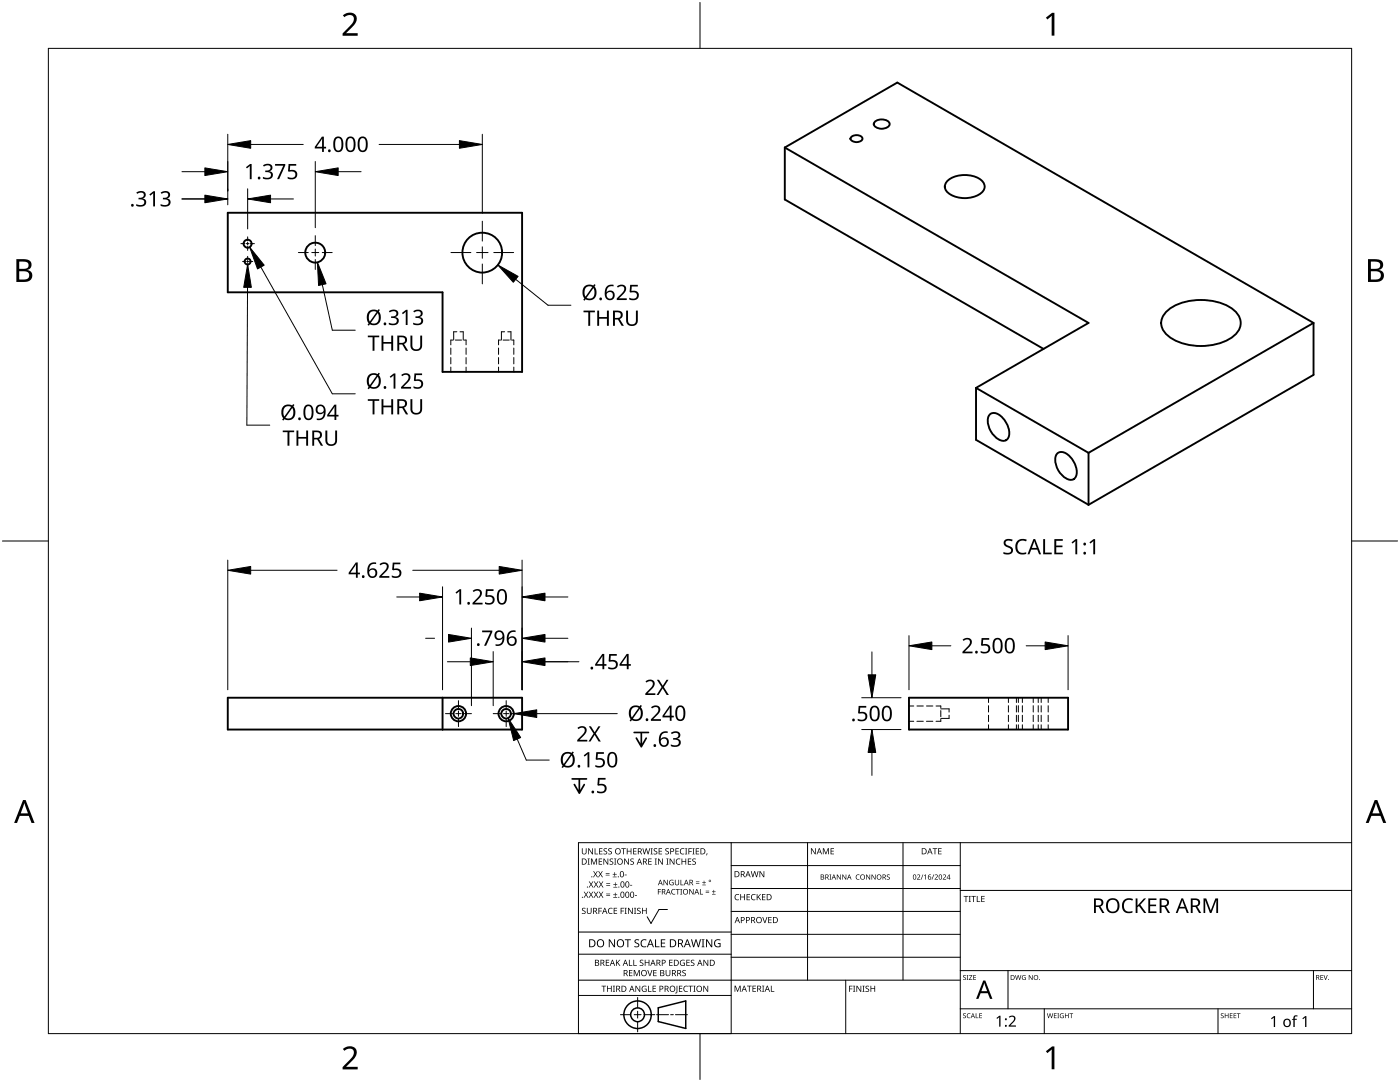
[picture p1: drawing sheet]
<svg xmlns="http://www.w3.org/2000/svg" width="279mm" height="216mm" viewBox="0 0 279 216" stroke-linecap="round" stroke-linejoin="round" font-family="sans-serif">
<g fill="none" stroke="#000" stroke-width=".38">
<path d="M156.6 29.4l60.6 35-22.4 13M156.6 29.4v10.4l51.7 29.8M156.6 29.4l22.5-12.9 83 47.9M169.8 27.4a1.46 1.46 0 0 1 2.3 .3 1.41 1.41 0 0 1-2.4 0zM174.7 24.2a2.21 2.21 0 0 1 2.8 .3 .75 .75 0 0 1-.6 1 1.89 1.89 0 0 1-2.5-.7zM189.2 35.9a5.8 5.8 0 0 1 6.6 0 1.64 1.64 0 0 1 .7 1.6 1.64 1.64 0 0 1-1.2 1.3 5.6 5.6 0 0 1-6.4-.7 1.48 1.48 0 0 1 .3-2.2zM45.5 42.5h58.7v31.7h-15.9v-15.9h-42.8zM194.8 77.4v10.4l22.4 12.9M194.8 77.4l22.4 13M232.6 62.3a10.6 10.6 0 0 1 9.6-2.2 7.2 7.2 0 0 1 5 2.9 3.1 3.1 0 0 1-1.1 4.2 11.8 11.8 0 0 1-12.8 0 3.1 3.1 0 0 1-.7-4.9zM262.1 64.4v10.4l-44.9 25.9M262.1 64.4l-44.9 26"/>
<path d="M197.4 82.8a1.7 1.7 0 0 1 2.6 .4 3.8 3.8 0 0 1 1.1 4.4 1.7 1.7 0 0 1-2.5-.5 3.8 3.8 0 0 1-1.2-4.3zM210.9 90.6a1.7 1.7 0 0 1 2.5 .4 3.8 3.8 0 0 1 1.2 4.3 1.7 1.7 0 0 1-2.6-.4 3.8 3.8 0 0 1-1.1-4.3zM217.2 90.4v10.3M45.5 139.2h58.7v6.4h-58.7zM88.3 139.2v6.4M181.4 139.2h31.8v6.4h-31.8z"/>
<circle cx="49.4" cy="52.2" r=".59"/>
<circle cx="49.4" cy="48.6" r=".8"/>
<circle cx="62.9" cy="50.4" r="1.98"/>
<circle cx="96.2" cy="50.4" r="4"/>
<circle cx="91.5" cy="142.4" r=".94"/>
<circle cx="91.5" cy="142.4" r="1.52"/>
<circle cx="101" cy="142.4" r=".94"/>
<circle cx="101" cy="142.4" r="1.52"/>
</g>
<g fill="none" stroke="#000" stroke-width=".2">
<path d="M90 69.4v1.3M90 71.3v1.3M90 73.3v.9M90.4 67.9h-.4v.9M91.2 66.2h-.7v1.7M91.8 66.2h.6v1.7M92.1 67.9h-1.2M92.6 67.9h.4v.9M93 69.4v1.3M93 71.3v1.3M93 73.3v.9M99.5 69.4v1.3"/>
<path d="M99.5 71.3v1.3M99.5 73.3v.9M99.9 67.9h-.4v.9M100.7 66.2h-.6v1.7M101.3 66.2h.7v1.7M101.6 67.9h-1.2M102.1 67.9h.4v.9M102.5 69.4v1.3M102.5 71.3v1.3M102.5 73.3v.9M197.3 139.2v1M201.2 139.2v1"/>
<path d="M202.8 139.2v1M203.2 139.2v1M204 139.2v1M206.2 139.2v1M207.2 139.2v1M207.8 139.2v1M209.2 139.2v1M181.4 143.9h1M182.4 140.9h-1M183 143.9h1.3M184.3 140.9h-1.3M184.9 143.9h1.3"/>
<path d="M186.2 140.9h-1.3M186.8 140.9h1v.4M187.8 141.8v1.2M187.8 141.4h1.6v.7M187.8 143.5v.4h-1M189.4 142.7v.7h-1.6M197.3 140.8v1.3M197.3 142.7v1.3M197.3 144.6v1M201.2 140.8v1.3M201.2 142.7v1.3M201.2 144.6v1"/>
<path d="M202.8 140.8v1.3M202.8 142.7v1.3M202.8 144.6v1M203.2 140.8v1.3M203.2 142.7v1.3M203.2 144.6v1M204 140.8v1.3M204 142.7v1.3M204 144.6v1M206.2 140.8v1.3M206.2 142.7v1.3M206.2 144.6v1"/>
<path d="M207.2 140.8v1.3M207.2 142.7v1.3M207.2 144.6v1M207.8 140.8v1.3M207.8 142.7v1.3M207.8 144.6v1M209.2 140.8v1.3M209.2 142.7v1.3M209.2 144.6v1"/>
</g>
<path d="M9.7 9.7h260v196.5h-260z" fill="none" stroke="#000" stroke-width=".2"/>
<path d="M139.7 .5v9.2M.5 108h9.2M269.7 108h9.2M139.7 206.2v9.2" fill="none" stroke="#000" stroke-width=".2"/>
<g fill="#000">
<path d="M68.4 3.1a1.64 1.64 0 0 1 2.8 .4 2.52 2.52 0 0 1-1.2 2.2l-.9 .9h2.3v.5h-3v-.4l1.2-1.2a1.95 1.95 0 0 0 .9-2.2 1.23 1.23 0 0 0-1.8 .1zM208.7 3.5l1.3-.9h.4v4.5h-.5v-4l-.9 .8zM68.4 209.3a1.64 1.64 0 0 1 2.8 .4 2.52 2.52 0 0 1-1.2 2.2l-.9 1h2.3v.5h-3v-.5l1.2-1.2a1.95 1.95 0 0 0 .9-2.1 1.23 1.23 0 0 0-1.8 .1zM208.7 209.8l1.3-1h.4v4.6h-.5v-4l-.9 .7z"/>
<path d="M3.3 51.7h1.3a1.28 1.28 0 0 1 1.7 1.3 1.04 1.04 0 0 1-.9 .9 1.23 1.23 0 0 1 1 1.5 1.23 1.23 0 0 1-1.5 .9h-1.6zM3.8 54.1v1.7h1a.86 .86 0 0 0 1-.9 .86 .86 0 0 0-1.1-.8zM3.8 52.2v1.4h.9a.78 .78 0 0 0 1-.7 .78 .78 0 0 0-1.1-.7z"/>
<path d="M273 51.7h1.3a1.28 1.28 0 0 1 1.7 1.3 1.04 1.04 0 0 1-.8 .9 1.23 1.23 0 0 1 1 1.5 1.23 1.23 0 0 1-1.6 .9h-1.6zM273.6 54.1v1.7h.9a.86 .86 0 0 0 1.1-.9 .86 .86 0 0 0-1.1-.8zM273.6 52.2v1.4h.8a.78 .78 0 0 0 1-.7 .78 .78 0 0 0-1.1-.7z"/>
<path d="M4.6 159.6h.5l1.8 4.6h-.6l-.6-1.4h-1.8l-.5 1.4h-.6zM4.8 160.2l-.7 2.1h1.5z"/>
<path d="M274.3 159.6h.6l1.7 4.6h-.6l-.5-1.4h-1.8l-.6 1.4h-.5zM274.6 160.2l-.7 2.1h1.4z"/>
</g>
<g fill="none" stroke="#000" stroke-width=".2">
<path d="M145.9 168.1v38.1h-30.5v-38.1h154.3M145.9 172.7h45.7M145.9 177.3h45.7M161.2 168.1v27.5M180.2 168.1v27.5M191.6 168.1v38.1M191.6 177.7h78.1M115.4 198.6h30.5M115.4 195.6h76.2M115.4 190.4h30.5M115.4 186h30.5M127.3 199v2.1"/>
<path d="M133.2 181.5h-1.7l-1.6 2.8-.7-1.4M145.9 181.9h45.7M145.9 186.4h45.7M145.9 191h45.7M168.8 195.6v10.6M191.6 193.7h78.1M201.2 193.7v7.6M262.1 193.7v7.6M123.8 202.5h2.1M126.6 202.5h1.3M127.3 201.8v1.4M127.3 203.8v2.1"/>
<path d="M128.6 202.5h2.1M131 202.5h2.4M133.8 202.5h.6M134.8 202.5h2.4M191.6 201.3h78.1M208.4 201.3v4.9M243.1 201.3v4.9"/>
</g>
<g fill="#000">
<path d="M116.1 169.3h.2v.8a.32 .32 0 0 0 .3 .3 .32 .32 0 0 0 .3-.3v-.8h.2v.8a.47 .47 0 0 1-.5 .4 .47 .47 0 0 1-.5-.5zM116.5 177.9h.2l.3 .5 .3-.5h.1l-.4 .6 .4 .6h-.1l-.3-.5-.4 .5h-.1l.4-.6zM117.3 171.3h.4l-.1 .1v1l.1 .1h-.4l.1-.1v-1zM117.4 169.3h.2l.6 1v-1h.1v1.2h-.1l-.7-1v1h-.1zM117.5 177.9h.2l.3 .5 .3-.5h.1l-.4 .6 .4 .6h-.1l-.4-.5-.3 .5h-.1l.4-.6zM117.5 175.9h.2l.3 .5 .3-.5h.1l-.4 .6 .5 .6h-.2l-.3-.5-.4 .5h-.1l.4-.6zM117.9 171.3h.3l.3 1 .4-1h.3v1.2h-.2v-1l-.4 1h-.1l-.4-1v1h-.2zM118.7 169.3h.1v1h.6v.2h-.7zM118.4 173.8h.1l.3 .5 .3-.5h.2l-.4 .6 .4 .7h-.1l-.4-.6-.3 .6h-.1l.4-.7zM118.5 177.9h.2l.2 .5 .3-.5h.2l-.4 .6 .4 .6h-.1l-.4-.5-.3 .5h-.1l.4-.6zM118.5 175.9h.2l.3 .5 .3-.5h.1l-.4 .6 .4 .6h-.1l-.3-.5-.4 .5h-.1l.4-.6zM119.5 171.3h.7v.1h-.6v.4h.5v.2h-.5v.4h.6v.1h-.7z"/>
<path d="M119.6 169.3h.6v.1h-.5v.4h.5v.1h-.5v.4h.5v.2h-.6zM119.4 173.8h.1l.3 .5 .3-.5h.2l-.4 .6 .4 .7h-.1l-.4-.6-.3 .6h-.2l.5-.7zM119.5 177.9h.1l.3 .5 .3-.5h.2l-.4 .6 .4 .6h-.1l-.4-.5-.3 .5h-.1l.4-.6zM119.5 175.9h.2l.3 .5 .3-.5h.1l-.4 .6 .4 .6h-.1l-.4-.5-.3 .5h-.1l.4-.6zM120.9 174.6h.8v.1h-.8zM120.9 174.2h.8v.1h-.8zM121 178.7h.8v.1h-.8zM121 178.3h.8v.1h-.8zM121 176.6h.8v.1h-.8zM121 176.3h.8v.1h-.8zM120.5 169.4l.4-.1h.3l-.1 .1a.25 .25 0 0 0-.4-.1 .25 .25 0 0 0 0 .4l.4 .3 .1 .2-.3 .3-.5-.1v-.1h.2a.27 .27 0 0 0 .4-.1 .27 .27 0 0 0-.3-.3l-.2-.2zM120.4 171.3h.2l.7 1-.1-1h.2v1.2h-.2l-.6-1v1h-.2z"/>
<path d="M121.4 169.4l.5-.1h.2v.1a.25 .25 0 0 0-.4-.1 .25 .25 0 0 0 0 .4l.4 .3v.2l-.2 .3-.5-.1v-.1h.1a.27 .27 0 0 0 .5-.1 .27 .27 0 0 0-.4-.3l-.2-.2zM122.3 174.9h.8v.2h-.8zM122.4 179h.8v.1h-.8zM122.4 177h.8v.1h-.8zM121.7 171.4l.4-.1 .3 .1-.1 .1a.25 .25 0 0 0-.4-.1 .25 .25 0 0 0 0 .4 .42 .42 0 0 1 .5 .5 .42 .42 0 0 1-.7 .2l-.1-.2 .2 .1a.27 .27 0 0 0 .5-.2 .27 .27 0 0 0-.4-.3l-.2-.2zM122.6 174h.1v.4h.4v.1h-.4v.4h-.1v-.4h-.3v-.1h.3zM122.7 178.1h.1v.4h.4v.1h-.4v.3h-.1v-.3h-.3v-.1h.3zM122.7 176.1h.2v.3h.3v.2h-.3v.3h-.2v-.3h-.3v-.2h.3zM122.6 171.3h.4l-.1 .1v1l.1 .1h-.4l.1-.1v-1zM124 169.3h.9v.1h-.4v1.1h-.1v-1.1h-.4zM124.7 174.5h.4v.2h-.4zM124.6 171.3h.1l.7 1v-1h.1v1.2h-.2l-.6-1v1h-.1z"/>
<path d="M125.7 176.6h.5v.1h-.5zM125.1 169.3h.1v.5h.7v-.5h.1v1.2h-.1v-.6h-.7v.6h-.1zM125.8 171.4l.5-.1 .2 .1v.1a.25 .25 0 0 0-.4-.1 .25 .25 0 0 0 0 .4 .42 .42 0 0 1 .4 .5 .42 .42 0 0 1-.7 .2v-.2l.1 .1a.27 .27 0 0 0 .5-.2 .27 .27 0 0 0-.4-.3l-.2-.2zM126.7 178.6h.4v.2h-.4zM126.4 169.3h.6v.1h-.5v.4h.5v.1h-.5v.4h.5v.2h-.6zM128.2 169.3h.2l.2 1 .3-1h.2l.2 1 .3-1h.1l-.3 1.2h-.1l-.3-1.1-.3 1.1h-.2zM129.4 171.3h.7v.1h-.6v.4h.5v.2h-.5v.4h.6v.1h-.7zM129.8 169.3h.5l-.2 .1v1l.2 .1h-.5l.2-.1v-1zM130.7 171.3h.4l-.1 .1v1l.1 .1h-.4l.1-.1v-1zM130.5 169.4l.4-.1h.3l-.1 .1a.25 .25 0 0 0-.4-.1 .25 .25 0 0 0 0 .4l.4 .3 .1 .2-.2 .3-.6-.1v-.1h.2a.27 .27 0 0 0 .4-.1 .27 .27 0 0 0-.3-.3l-.2-.2zM131.3 177.4h.6v.1h-.5v.4h.5v.1h-.5v.5h-.1zM131.4 169.3h.7v.1h-.5v.4h.5v.1h-.5v.4h.5v.2h-.7z"/>
<path d="M131.3 171.3h.2l.7 1v-1h.1v1.2h-.2l-.6-1v1h-.2zM132.4 175.6h.2l.6 .9v-.9h.1v1h-.2l-.6-.9v.9h-.1zM133 171.3h.4l-.1 .1v1l.1 .1h-.4l.1-.1v-1zM132.8 169.4l.4-.1h.3l-.1 .1a.25 .25 0 0 0-.3-.1 .25 .25 0 0 0 0 .4l.4 .3v.2l-.2 .3-.5-.1v-.1h.1a.27 .27 0 0 0 .5-.1 .27 .27 0 0 0-.4-.3l-.2-.2zM133.7 175.7l.5-.2 .2 .1v.1a.45 .45 0 0 0-.7 .4 .45 .45 0 0 0 .6 .4v-.3h-.2v-.1h.3v.5a.6 .6 0 0 1-.8-.1 .6 .6 0 0 1 .1-.8zM134.1 177.5l.4-.1h.3l-.1 .2a.44 .44 0 0 0-.6 .4 .44 .44 0 0 0 .6 .3 .52 .52 0 0 1-.7 0 .52 .52 0 0 1 .1-.8zM133.6 171.3h.2l.7 1v-1h.1v1.2h-.2l-.6-1v1h-.2zM134.9 177.4h.8v.1h-.4v1h-.1v-1h-.3zM135 171.5l.5-.2 .3 .1-.1 .1a.49 .49 0 0 0-.7 .4 .49 .49 0 0 0 .7 .5 .52 .52 0 0 1-.6 0 .52 .52 0 0 1-.2-.6zM134.8 169.3h.7v.1h-.6v.4h.5v.1h-.5v.4h.6v.2h-.7zM134.7 175.6h.1v.7a.28 .28 0 0 0 .3 .2 .28 .28 0 0 0 .3-.2v-.7h.1v.7a.42 .42 0 0 1-.4 .4 .42 .42 0 0 1-.4-.4zM135.8 175.6h.2v.9h.4v.1h-.6z"/>
<path d="M135.8 177.4h.3l-.1 .1v.9l.1 .1h-.3l.1-.1v-.9zM135.8 169.4l.4-.1h.4l-.1 .1h-.2a.49 .49 0 0 0-.4 .6 .49 .49 0 0 0 .7 .3 .52 .52 0 0 1-.7 .1 .52 .52 0 0 1-.2-.6zM136 171.3h.2v.5h.6v-.5h.1v1.2h-.1v-.5h-.6v.5h-.2zM136.7 169.3h.5l-.2 .1v1l.2 .1h-.5l.2-.1v-1zM137.4 169.3h.7v.1h-.6v.4h.5v.2h-.5v.5h-.1zM137.3 171.3h.7v.1h-.6v.4h.5v.2h-.5v.4h.6v.1h-.7zM137.6 177.4h.1l.6 .9v-.9h.1v1.1h-.1l-.6-.9v.9h-.1zM138.2 169.3h.4l-.1 .1v1l.1 .1h-.4l.1-.1v-1zM138.9 176.2h.7v.1h-.7zM138.9 175.9h.7v.1h-.7zM138.2 171.4l.4-.1 .3 .1-.1 .1a.25 .25 0 0 0-.4-.1 .25 .25 0 0 0 0 .4 .42 .42 0 0 1 .5 .5 .42 .42 0 0 1-.7 .2l-.1-.2 .2 .1a.27 .27 0 0 0 .5-.2 .27 .27 0 0 0-.4-.3l-.2-.2zM138.9 169.3h.6v.1h-.5v.4h.5v.1h-.5v.4h.5v.2h-.6z"/>
<path d="M139.7 177.4h.1v1h.5v.1h-.6zM140.1 176.5h.8v.1h-.8zM140.5 175.7h.1v.3h.3v.2h-.3v.3h-.1v-.3h-.4v-.2h.4zM140.8 178h.7v.2h-.7zM140.8 177.7h.7v.1h-.7zM141 170.3h.2l-.3 .4zM142.1 178.4h.7v.1h-.7zM142.4 177.6h.1v.3h.3v.1h-.3v.3h-.1v-.3h-.3v-.1h.3zM146.8 178.6l.4-.2 .3 .1v.1a.49 .49 0 0 0-.7 .4 .49 .49 0 0 0 .7 .5 .52 .52 0 0 1-.7 0 .52 .52 0 0 1-.2-.6zM147.7 178.4h.2v.5h.6v-.5h.2v1.2h-.2v-.5h-.6v.5h-.2zM149 178.4h.7v.1h-.5v.4h.4v.2h-.4v.4h.5v.1h-.7zM150 178.6l.5-.2 .3 .1-.1 .1a.49 .49 0 0 0-.7 .4 .49 .49 0 0 0 .8 .5 .52 .52 0 0 1-.7 0 .52 .52 0 0 1-.2-.6z"/>
<path d="M149.8 173.8h.2l.3 1.1 .2-1.1h.2l.3 1.1 .2-1.1h.2l-.3 1.2h-.2l-.3-1-.3 1h-.1zM151 178.4h.2v.6l.5-.6h.2l-.5 .5 .5 .7h-.2l-.4-.6-.1 .6h-.2zM151.6 173.8h.1l.7 1v-1h.1v1.2h-.1l-.7-1v1h-.1zM152.1 178.4h.7v.1h-.6v.4h.5v.2h-.5v.4h.6v.1h-.7zM161.8 169.3h.2l.7 1v-1h.1v1.2h-.2l-.6-1v1h-.2zM164.2 169.3h.2l.4 .9 .4-.9h.2v1.2h-.1v-1.1l-.4 1.1h-.1l-.4-1.1v1.1h-.2zM165.5 174.5h.4l-.1 .1v.8l.1 .1h-.4l.1-.1v-.8zM165.8 169.3h.6v.1h-.5v.4h.5v.1h-.5v.4h.5v.2h-.6zM167 174.5h.2l.5 .8v-.8h.1v1h-.1l-.6-.8v.8h-.1zM168.1 174.5h.1l.6 .8v-.8h.1v1h-.2l-.5-.8v.8h-.1zM170.9 174.6l.4-.1h.2v.2a.41 .41 0 0 0-.6 .3 .41 .41 0 0 0 .6 .4 .48 .48 0 0 1-.7-.1 .48 .48 0 0 1 .1-.7zM172.8 174.5h.2l.5 .8v-.8h.2v1h-.2l-.5-.8v.8h-.2z"/>
<path d="M173.9 174.5h.2l.5 .8v-.8h.1v1h-.1l-.6-.8 .1 .8h-.2zM177 174.6l.4-.1h.2l-.1 .1a.24 .24 0 0 0-.3 0 .24 .24 0 0 0-.1 .3 .24 .24 0 0 0 .3 .1 .32 .32 0 0 1 .1 .5 .32 .32 0 0 1-.5-.1 .26 .26 0 0 0 .4 0 .26 .26 0 0 0 0-.3 .26 .26 0 0 0-.3-.1zM183 174.6a.37 .37 0 0 1 .6 0 .37 .37 0 0 1-.2 .6l-.2 .2h.5v.1h-.7l.3-.4a.27 .27 0 0 0 .2-.3 .27 .27 0 0 0-.3-.2zM184.1 174.5h.2l-.4 1h-.1zM184.4 174.7l.4-.2v1h-.1v-.9l-.2 .2zM186.3 174.5h.1l-.3 1h-.2zM186.1 169.3h.9v.1h-.3v1.1h-.2v-1.1h-.4zM186.5 174.6a.37 .37 0 0 1 .6 0 .37 .37 0 0 1-.2 .6l-.2 .2h.5v.1h-.7l.3-.4a.27 .27 0 0 0 .3-.3 .27 .27 0 0 0-.4-.2zM187.2 169.3h.7v.1h-.5v.4h.5v.1h-.5v.4h.5v.2h-.7zM188.2 174.6a.37 .37 0 0 1 .6 0 .37 .37 0 0 1-.3 .6l-.2 .2h.5v.1h-.7l.3-.4a.27 .27 0 0 0 .3-.3 .27 .27 0 0 0-.4-.2zM192.3 178.8h.9v.1h-.3v1.1h-.2v-1.1h-.4zM193.3 178.8h.5l-.2 .1v1l.2 .1h-.5l.2-.1v-1z"/>
<path d="M193.8 178.8h1v.1h-.4v1.1h-.2v-1.1h-.4zM194.9 178.8h.2v1.1h.5v.1h-.7zM195.8 178.8h.7v.1h-.5v.4h.5v.1h-.5v.5h.5v.1h-.7zM224.3 179.6a1.63 1.63 0 0 1 1.8-.2l-.1 .3a1.14 1.14 0 0 0-1.4 .1 1.14 1.14 0 0 0-.2 1.4 1.11 1.11 0 0 0 1.6 .6v.3a1.5 1.5 0 0 1-1.8-.3 1.5 1.5 0 0 1-.1-1.9zM116.2 181.3l.4-.2 .3 .1-.1 .1a.25 .25 0 0 0-.4-.1 .25 .25 0 0 0 0 .4l.4 .2 .1 .3-.3 .3-.5-.1v-.1h.2a.27 .27 0 0 0 .4-.1 .27 .27 0 0 0-.3-.3l-.2-.2zM117.1 181.1h.2v.8a.32 .32 0 0 0 .3 .3 .32 .32 0 0 0 .3-.3v-.8h.2v.8a.47 .47 0 0 1-.5 .5 .47 .47 0 0 1-.5-.5zM119.4 181.1h.7v.2h-.5v.4h.5v.1h-.5v.6h-.2zM120 196.7h1v.1h-.4v1.1h-.2v-1.1h-.4zM120.9 191.5h.7v.1h-.5v.4h.4v.2h-.4v.4h.5v.1h-.7zM121.5 181.3l.4-.2 .4 .1-.1 .1a.49 .49 0 0 0-.7 .5 .49 .49 0 0 0 .7 .4 .52 .52 0 0 1-.6 .1 .52 .52 0 0 1-.3-.6zM121.1 196.7h.2v.5h.6v-.5h.2v1.2h-.2v-.6h-.6v.6h-.2zM121.5 187.4h.2l.9 1.3v-1.3h.1v1.6h-.2l-.8-1.3v1.3h-.2z"/>
<path d="M122.3 196.7h.4l-.1 .1v1l.1 .1h-.4l.2-.1v-1zM122.5 181.1h.7v.2h-.6v.4h.5v.1h-.5v.4h.6v.2h-.7zM122.9 191.5h.2v.6l.5-.6h.2l-.5 .5 .5 .7h-.2l-.4-.6-.1 .6h-.2zM123.9 181.1h.6v.2h-.5v.4h.5v.1h-.5v.6h-.1zM124.7 181.1h.4l-.2 .2v.9l.2 .2h-.4l.1-.2v-.9zM124.7 187.4h1.2v.2h-.5v1.4h-.2v-1.4h-.5zM125.5 191.5h.2v1.1h.5v.1h-.7zM125.5 193.6h.7v.1h-.5v.4h.5v.1h-.5v.4h.5v.2h-.7zM125.3 181.1h.2l.7 1.1-.1-1.1h.2v1.3h-.2l-.6-1v1h-.2zM126.4 191.5h.2v1.1h.5v.1h-.7zM126.5 181.1h.5l-.2 .2v.9l.2 .2h-.5l.2-.2v-.9zM126.5 193.6h.2l.4 1 .4-1h.2v1.2h-.2v-1.1l-.4 1.1h-.1l-.4-1.1v1.1h-.1z"/>
<path d="M126.7 187.6l.3-.2 .6 .1-.2 .1a.33 .33 0 0 0-.6 .2 .33 .33 0 0 0 .4 .4 .47 .47 0 0 1 .4 .6 .47 .47 0 0 1-.7 .2h-.3v-.2h.2a.35 .35 0 0 0 .6-.2 .35 .35 0 0 0-.5-.4l-.3-.2zM126.8 196.7h.2l.6 1v-1h.2v1.2h-.2l-.7-1 .1 1h-.2zM127.2 181.3l.4-.2 .3 .1-.1 .1a.25 .25 0 0 0-.4-.1 .25 .25 0 0 0 0 .4l.4 .2 .1 .3-.3 .3-.5-.1v-.1h.2a.27 .27 0 0 0 .4-.1 .27 .27 0 0 0-.3-.3l-.2-.2zM127.7 191.6l.5-.1 .2 .1v.1a.25 .25 0 0 0-.4-.1 .25 .25 0 0 0 0 .4l.4 .2v.3l-.2 .2h-.5v-.2l.1 .1a.27 .27 0 0 0 .5-.2 .27 .27 0 0 0-.4-.3l-.2-.2zM128 187.6l.6-.2 .4 .1v.2a.64 .64 0 0 0-1 .5 .64 .64 0 0 0 1 .6v.2a.83 .83 0 0 1-1.1-.3 .83 .83 0 0 1 .1-1.1zM128.2 196.8l.6-.1 .2 .1v.1a.5 .5 0 0 0-.8 .4 .5 .5 0 0 0 .7 .5v-.4h-.3v-.1h.4v.6a.66 .66 0 0 1-.8-.2 .66 .66 0 0 1 0-.9zM128.1 181.1h.2v.6h.6v-.6h.2v1.3h-.2v-.6h-.6v.6h-.2zM129.2 193.6h.1l.4 1 .3-1h.2l-.4 1.2h-.2zM129.3 196.7h.2v1.1h.5v.1h-.7zM128.7 191.5h.1v.5h.6v-.5h.2v1.2h-.2v-.5h-.6v.5h-.1zM130.7 187.4h.2v1.4h.7v.2h-.9zM130.2 196.7h.7v.1h-.5v.4h.5v.1h-.5v.5h.5v.1h-.7z"/>
<path d="M130.4 193.6h.6v.1h-.5v.4h.5v.1h-.5v.4h.5v.2h-.6zM131.9 187.4h.9v.2h-.7v.5h.6v.2h-.6v.5h.7v.2h-.9zM132.8 193.6h.2v.7a.32 .32 0 0 0 .3 .4 .32 .32 0 0 0 .3-.4v-.7h.2v.7a.47 .47 0 0 1-.5 .5 .47 .47 0 0 1-.5-.5zM133.5 191.5h.7v.1h-.5v.4h.5v.2h-.5v.4h.5v.1h-.7zM135 196.7h.2v1.3l-.1 .2h-.3l-.1-.1 .3-.2zM135.5 196.7h.7v.1h-.5v.4h.4v.1h-.4v.5h.5v.1h-.7zM135.8 191.7l.5-.2 .4 .1-.1 .1a.5 .5 0 0 0-.8 .4 .5 .5 0 0 0 .7 .5v-.4h-.2v-.1h.4v.6a.66 .66 0 0 1-.9-.1 .66 .66 0 0 1 0-.9zM136.2 193.7l.4-.2 .3 .1-.1 .1a.25 .25 0 0 0-.4-.1 .25 .25 0 0 0 0 .4 .42 .42 0 0 1 .5 .6 .42 .42 0 0 1-.7 .2l-.1-.2h.2a.27 .27 0 0 0 .5-.1 .27 .27 0 0 0-.4-.3l-.2-.2zM136.5 196.8l.5-.1 .3 .1-.1 .1a.49 .49 0 0 0-.7 .4 .49 .49 0 0 0 .8 .4 .52 .52 0 0 1-.7 .1 .52 .52 0 0 1-.2-.6zM137 191.5h.7v.1h-.6v.4h.5v.2h-.5v.4h.6v.1h-.7zM137.4 196.7h.9v.1h-.4v1.1h-.1v-1.1h-.4zM137.9 191.6l.4-.1 .3 .1-.1 .1a.25 .25 0 0 0-.4-.1 .25 .25 0 0 0 0 .4l.4 .2 .1 .3-.2 .2h-.6v-.2l.2 .1a.27 .27 0 0 0 .5-.2 .27 .27 0 0 0-.4-.3l-.2-.2z"/>
<path d="M138.4 196.7h.4l-.1 .1v1l.1 .1h-.4l.1-.1v-1zM137.9 187.4h.2l.3 1.4 .4-1.4h.2l.4 1.4 .3-1.4h.2l-.4 1.6h-.2l-.4-1.3-.4 1.3h-.2zM140 187.4h.6l-.2 .2v1.3l.2 .1h-.6l.2-.1v-1.3zM140.4 196.7h.1l.7 1v-1h.1v1.2h-.1l-.7-1v1h-.1zM140.4 191.5h.2l.6 1v-1h.1v1.2h-.1l-.7-1v1h-.1zM140.9 187.4h.2l.9 1.3v-1.3h.2v1.6h-.3l-.8-1.3v1.3h-.2zM142.7 187.6l.7-.2 .4 .1-.1 .2a.65 .65 0 0 0-1 .5 .65 .65 0 0 0 .9 .6v-.4h-.3v-.2h.5v.7a.86 .86 0 0 1-1.1-.1 .86 .86 0 0 1 0-1.2zM146.6 196.7h.2l.4 1 .4-1h.2v1.2h-.1v-1.1l-.4 1.1h-.2l-.4-1.1v1.1h-.1zM149.1 196.7h.9v.1h-.4v1.1h-.1v-1.1h-.4zM150.2 196.7h.7v.1h-.6v.4h.5v.1h-.5v.5h.6v.1h-.7zM152.1 183h.2l.3 1 .4-1h.2l-.5 1.2h-.1zM152.1 196.7h.4l-.1 .1v1l.1 .1h-.4l.1-.1v-1z"/>
<path d="M153.8 196.7h.2v1.1h.5v.1h-.7zM153.3 183h.7v.1h-.5v.4h.5v.1h-.5v.5h.5v.1h-.7zM169.5 196.7h.6v.1h-.5v.5h.5v.1h-.5v.5h-.1zM170.2 196.7h.5l-.2 .1v1l.2 .1h-.5l.2-.1v-1zM170.9 196.7h.2l.6 1v-1h.2v1.2h-.2l-.6-1v1h-.2zM172.1 196.7h.5l-.2 .1v1l.2 .1h-.5l.2-.1v-1zM172.8 196.8l.4-.1h.2v.2a.25 .25 0 0 0-.4-.1 .25 .25 0 0 0 0 .4l.4 .2 .1 .3-.3 .2h-.5v-.2l.2 .1a.27 .27 0 0 0 .4-.2 .27 .27 0 0 0-.3-.3l-.3-.2zM173.7 196.7h.2v.5h.6v-.5h.2v1.2h-.2v-.6h-.6v.6h-.2zM192.2 194.7l.4-.1h.2l-.1 .1a.24 .24 0 0 0-.3 0 .24 .24 0 0 0-.1 .3 .24 .24 0 0 0 .4 .1l.1 .1-.1 .3h-.4l-.1-.1a.24 .24 0 0 0 .3 .1 .24 .24 0 0 0 .1-.3l-.4-.3zM192.9 194.6h.4l-.1 .1v.7l.1 .1h-.4l.1-.1v-.7zM193.4 194.6h.6l-.5 .8h.6v.1h-.7l.5-.8h-.5zM194.2 194.6h.6v.1h-.4v.3h.4v.1h-.4v.3h.4v.1h-.6z"/>
<path d="M202.6 194.6h.1l.2 .8 .2-.8h.2l.2 .8 .2-.8h.1l-.2 .9h-.2l-.2-.8-.2 .8h-.2zM204.1 194.7l.3-.1h.3l-.1 .1a.4 .4 0 0 0-.6 .4 .4 .4 0 0 0 .6 .3v-.3l-.2-.1h.3v.5a.53 .53 0 0 1-.7-.1 .53 .53 0 0 1 .1-.7zM205.3 194.6h.2l.5 .8v-.8h.1v.9h-.2l-.5-.8v.8h-.1zM226.6 179.3h.4v1.4l1.3-1.4h.4l-1.1 1.2 1.2 1.7h-.5l-1-1.4-.3 .3v1.1h-.4zM229.2 179.3h1.6v.3h-1.3v.9h1.2v.3h-1.2v1.1h1.3v.3h-1.6zM240.2 179.3h.5l.9 2.4 1-2.4h.5v2.9h-.4l.1-2.6-1 2.6h-.3l-1-2.6v2.6h-.3zM263.5 194.6h.6v.1h-.5v.3h.4v.1h-.4v.3h.5v.1h-.6zM264.1 194.6h.2l.2 .8 .3-.8h.2l-.4 .9h-.1zM192.2 202.3l.4-.1h.2l-.1 .1a.24 .24 0 0 0-.3 0 .24 .24 0 0 0-.1 .3 .24 .24 0 0 0 .4 .1l.1 .2-.1 .2-.4 .1-.1-.2a.24 .24 0 0 0 .3 .1 .24 .24 0 0 0 .1-.3l-.4-.2zM193.1 202.3l.6-.1-.3 .1a.4 .4 0 0 0-.3 .5 .4 .4 0 0 0 .5 .2 .46 .46 0 0 1-.6 0 .46 .46 0 0 1 .1-.7zM194.7 202.2h.1v.8h.5v.2h-.6zM195.4 202.2h.6v.1h-.4v.3h.4v.1h-.4v.4h.4v.1h-.6z"/>
<path d="M198.9 203.1l.5-.4h.3v2.2h-.3v-1.9l-.4 .3zM201.3 202.9a.76 .76 0 0 1 1.2 0 .76 .76 0 0 1-.3 1.1l-.6 .6h1.1v.3h-1.4v-.3l.8-.8a.52 .52 0 0 0 .2-.8 .52 .52 0 0 0-.8 .1zM209 202.2h.1l.2 .8 .2-.8h.1l.3 .8 .2-.8h.1l-.3 1h-.1l-.2-.9-.3 .9h-.1zM210.3 202.2h.6v.1h-.4v.3h.3v.1h-.3v.4h.4v.1h-.6zM211 202.2h.4l-.2 .1v.8l.2 .1h-.4l.1-.1v-.8zM211.6 202.3l.7-.1-.1 .1a.4 .4 0 0 0-.6 .4 .4 .4 0 0 0 .6 .3v-.2l-.2-.2h.3v.5a.53 .53 0 0 1-.7-.1 .53 .53 0 0 1 0-.7zM212.5 202.2h.2v.4h.5v-.4h.1v1h-.1v-.5h-.5v.5h-.2zM213.4 202.2h.8v.1h-.3v.9h-.2v-.9h-.3zM243.7 202.3l.3-.1h.2v.1a.24 .24 0 0 0-.3 0 .24 .24 0 0 0-.1 .3 .24 .24 0 0 0 .3 .1l.1 .2-.1 .2-.4 .1-.1-.2a.24 .24 0 0 0 .4 .1 .24 .24 0 0 0 0-.3l-.3-.2zM244.4 202.2h.2v.4h.5v-.4h.1v1h-.1v-.5h-.5v.5h-.2zM245.4 202.2h.6v.1h-.4v.3h.4v.1h-.4v.4h.4v.1h-.6zM246.2 202.2h.5v.1h-.4v.3h.4v.1h-.4v.4h.4v.1h-.5z"/>
<path d="M246.8 202.2h.8v.1h-.3v.9h-.2v-.9h-.3zM253.7 203.2l.6-.5h.2v2.2h-.3v-1.9l-.4 .4zM258.2 202.7l.3-.1h.5l-.1 .3-.4-.1-.1 .2v.3h.4v.2h-.4v1.4h-.3v-1.4h-.3l.3-.2zM259.9 203.2l.6-.5h.2v2.2h-.2v-1.9l-.5 .4z"/>
<path d="M116.1 171.3h.4a.61 .61 0 0 1 .6 .6 .61 .61 0 0 1-.6 .6h-.4zM116.3 171.4v1h.1a.48 .48 0 0 0 .5-.5 .48 .48 0 0 0-.4-.5z"/>
<path d="M122.7 169.9a.61 .61 0 0 1 1.2 0 .61 .61 0 0 1-1.2 0zM123 169.5a.47 .47 0 0 0-.1 .7 .47 .47 0 0 0 .8 0v-.1a.45 .45 0 0 0-.1-.6 .45 .45 0 0 0-.6 0z"/>
<path d="M123.1 171.9a.61 .61 0 0 1 1.2 0 .61 .61 0 0 1-1.2 0zM123.5 171.5l-.2 .4a.45 .45 0 0 0 .7 .4 .45 .45 0 0 0 0-.8l-.2-.1z"/>
<path d="M123.9 173.9a.51 .51 0 0 1 .6 .1 .51 .51 0 0 1 0 .7 .44 .44 0 0 1-.6 .3 .44 .44 0 0 1-.2-.6zM123.9 174v.1a.48 .48 0 0 0 .3 .8 .53 .53 0 0 0 .2-.5 .53 .53 0 0 0-.4-.4z"/>
<path d="M124 178a.44 .44 0 0 1 .5 0 .44 .44 0 0 1 .1 .5 .46 .46 0 0 1-.4 .7 .46 .46 0 0 1-.4-.7zM124.1 178.1l-.1 .2a.45 .45 0 0 0 .3 .7 .53 .53 0 0 0 .2-.5 .53 .53 0 0 0-.4-.4z"/>
<path d="M124 176a.44 .44 0 0 1 .5 0 .44 .44 0 0 1 .1 .5 .46 .46 0 0 1-.4 .6 .46 .46 0 0 1-.4-.7zM124.1 176.1l-.1 .4a.31 .31 0 0 0 .2 .5 .31 .31 0 0 0 .3-.5l-.1-.4z"/>
<path d="M124.9 178a.5 .5 0 0 1 .7 .1 .5 .5 0 0 1 0 .6 .44 .44 0 0 1-.6 .4 .44 .44 0 0 1-.2-.6zM125 178.1a.48 .48 0 0 0-.1 .6 .48 .48 0 0 0 .4 .3l.1-.8-.2-.2z"/>
<path d="M124.9 176a.44 .44 0 0 1 .6 0 .44 .44 0 0 1 .1 .5 .46 .46 0 0 1-.5 .6 .46 .46 0 0 1-.3-.7zM125 176.1l-.1 .4a.31 .31 0 0 0 .3 .5 .31 .31 0 0 0 .2-.5v-.4z"/>
<path d="M125.9 178a.5 .5 0 0 1 .6 .1 .5 .5 0 0 1 0 .6 .44 .44 0 0 1-.5 .4 .44 .44 0 0 1-.2-.6zM126 178.1l-.1 .1a.48 .48 0 0 0 .4 .8 .53 .53 0 0 0 .2-.5 .53 .53 0 0 0-.5-.4z"/>
<path d="M127.3 169.3h.3a.35 .35 0 0 1 .5 .2 .35 .35 0 0 1-.3 .4l.4 .6h-.2l-.3-.5h-.3v.5h-.1zM127.4 169.4v.4h.2a.23 .23 0 0 0 .3-.2 .23 .23 0 0 0-.3-.2z"/>
<path d="M127.5 171.3h.2l.4 1.2h-.1l-.2-.4h-.4l-.2 .4h-.1zM127.6 171.5l-.2 .5h.4z"/>
<path d="M128.3 171.3h.3a.35 .35 0 0 1 .5 .2 .35 .35 0 0 1-.3 .5l.4 .5h-.2l-.3-.5h-.2v.5h-.2zM128.5 171.4v.5h.1a.23 .23 0 0 0 .3-.2 .23 .23 0 0 0-.3-.3z"/>
<path d="M131.7 175.5h.1l.5 1.1h-.2l-.1-.3h-.4l-.2 .3h-.1zM131.8 175.7l-.2 .5h.4z"/>
<path d="M132.1 177.4h.3a.31 .31 0 0 1 .4 .2 .31 .31 0 0 1-.2 .4l.3 .5h-.2l-.3-.5h-.2v.5h-.1zM132.2 177.5v.4h.2a.21 .21 0 0 0 .2-.2 .21 .21 0 0 0-.2-.2z"/>
<path d="M133.3 177.4h.1l.5 1.1h-.2l-.1-.4h-.4l-.2 .4h-.1zM133.4 177.5l-.2 .5h.4z"/>
<path d="M133.8 169.3h.6l.1 .2-.1 .4-.5 .1v.5h-.1zM133.9 169.4v.5a.29 .29 0 0 0 .5-.3 .29 .29 0 0 0-.5-.2z"/>
<path d="M136.9 175.5h.1l.4 1.1h-.1l-.1-.3h-.5l-.1 .3h-.1zM137 175.7l-.2 .5h.3z"/>
<path d="M136.2 177.9a.55 .55 0 0 1 1.1 0 .55 .55 0 0 1-1.1 0zM136.4 177.9a.45 .45 0 0 0 .9 0 .45 .45 0 0 0-.9 0z"/>
<path d="M137.6 175.6h.3a.31 .31 0 0 1 .4 .2 .31 .31 0 0 1-.2 .4l.3 .4h-.2l-.2-.4h-.3v.4h-.1zM137.7 175.7v.4h.2a.21 .21 0 0 0 .3-.2 .21 .21 0 0 0-.3-.2z"/>
<path d="M139 177.4h.1l.4 1.1h-.1l-.1-.4h-.5l-.1 .4h-.1zM139.1 177.5l-.2 .5h.3z"/>
<path d="M139.8 169.3h.4a.54 .54 0 0 1 .6 .6 .56 .56 0 0 1-.7 .6h-.3zM140 169.4v.9h.1a.48 .48 0 0 0 .5-.4 .48 .48 0 0 0-.4-.5z"/>
<path d="M141.4 175.8a.25 .25 0 0 1 .5 0 .25 .25 0 0 1-.5 0zM141.5 175.8a.15 .15 0 0 0 .3 0 .15 .15 0 0 0-.3 0z"/>
<path d="M146.6 173.8h.4a.61 .61 0 0 1 .6 .6 .61 .61 0 0 1-.7 .6h-.3zM146.8 174v.9h.1a.43 .43 0 0 0 .5-.5 .41 .41 0 0 0-.4-.4z"/>
<path d="M147.8 173.8h.4a.35 .35 0 0 1 .4 .3 .35 .35 0 0 1-.2 .4l.3 .5h-.2l-.3-.5h-.2v.5h-.2zM148 174v.4h.2a.23 .23 0 0 0 .3-.2 .23 .23 0 0 0-.3-.2z"/>
<path d="M149.2 173.8h.1l.5 1.2h-.1l-.2-.3h-.5l-.1 .3h-.2zM149.3 174l-.2 .5h.4z"/>
<path d="M153 178.4h.4a.55 .55 0 0 1 .6 .6 .56 .56 0 0 1-.6 .6h-.4zM153.2 178.5v1h.1a.48 .48 0 0 0 .5-.5 .48 .48 0 0 0-.4-.5z"/>
<path d="M163.8 174.5h.3a.26 .26 0 0 1 .3 .1 .26 .26 0 0 1-.1 .4 .27 .27 0 0 1 .2 .3 .27 .27 0 0 1-.4 .2h-.3zM163.9 175v.4h.2a.19 .19 0 0 0 .3-.2 .19 .19 0 0 0-.3-.2zM163.9 174.6v.3h.2a.17 .17 0 0 0 .2-.1 .17 .17 0 0 0-.2-.2z"/>
<path d="M163.4 169.2h.2l.5 1.3h-.2l-.2-.4h-.4l-.2 .4h-.1zM163.5 169.4l-.2 .6h.4z"/>
<path d="M164.7 174.5h.3a.29 .29 0 0 1 .4 .2 .29 .29 0 0 1-.2 .4l.2 .4h-.1l-.3-.4h-.2v.4h-.1zM164.8 174.6v.4h.2a.2 .2 0 0 0 .2-.2 .2 .2 0 0 0-.2-.2z"/>
<path d="M166.3 174.5h.2l.4 1h-.2l-.1-.3h-.4l-.1 .3h-.1zM166.4 174.6l-.2 .5h.4z"/>
<path d="M169.4 174.5h.1l.4 1h-.1l-.1-.3h-.4l-.1 .3h-.2zM169.5 174.6l-.2 .5h.4z"/>
<path d="M171.6 175a.51 .51 0 0 1 1 0 .51 .51 0 0 1-1 0zM171.8 175a.4 .4 0 0 0 .8 0 .4 .4 0 0 0-.8 0z"/>
<path d="M174.9 175a.51 .51 0 0 1 1 0 .51 .51 0 0 1-1 0zM175.1 175a.4 .4 0 0 0 .8 0 .4 .4 0 0 0-.8 0z"/>
<path d="M176.1 174.5h.3a.29 .29 0 0 1 .4 .2 .29 .29 0 0 1-.2 .4l.3 .4h-.2l-.2-.4h-.2v.4h-.2zM176.3 174.6v.4h.1a.2 .2 0 0 0 .3-.2 .2 .2 0 0 0-.3-.2z"/>
<path d="M182.3 174.6h.4l.2 .5a.38 .38 0 0 1-.5 .4 .38 .38 0 0 1-.2-.6zM182.4 174.6v.1a.39 .39 0 0 0-.1 .4 .39 .39 0 0 0 .4 .3 .4 .4 0 0 0 .1-.5 .4 .4 0 0 0-.4-.3z"/>
<path d="M184 169.3h.3a.61 .61 0 0 1 .6 .6 .61 .61 0 0 1-.6 .6h-.3zM184.1 169.4v.9h.2a.43 .43 0 0 0 .5-.4 .41 .41 0 0 0-.5-.5z"/>
<path d="M185.3 174.6l.5-.1-.4 .2-.1 .3a.33 .33 0 0 1 .5 .1 .33 .33 0 0 1-.2 .5 .33 .33 0 0 1-.4-.4zM185.3 175.2a.22 .22 0 0 0 .4 0 .22 .22 0 0 0-.4 0z"/>
<path d="M185.5 169.2h.1l.5 1.3h-.1l-.2-.4h-.5l-.1 .4h-.2zM185.6 169.4l-.2 .6h.4z"/>
<path d="M187.5 174.6h.4l.1 .5a.38 .38 0 0 1-.4 .4 .38 .38 0 0 1-.3-.6zM187.5 174.6v.2a.38 .38 0 0 0 .3 .6 .41 .41 0 0 0 .1-.5 .41 .41 0 0 0-.4-.3z"/>
<path d="M189.4 174.5h.1v.7h.2l-.2 .3h-.1v-.2h-.5zM189.4 174.6l-.4 .6h.4z"/>
<path d="M118.4 181.1h.3a.35 .35 0 0 1 .4 .3 .35 .35 0 0 1-.2 .4l.3 .6h-.1l-.3-.5h-.3v.5h-.1zM118.5 181.3v.4h.2a.23 .23 0 0 0 .3-.2 .23 .23 0 0 0-.3-.2z"/>
<path d="M118.7 191.5h.4a.31 .31 0 0 1 .4 .2 .31 .31 0 0 1-.2 .4 .33 .33 0 0 1 .3 .4 .33 .33 0 0 1-.4 .2h-.5zM118.9 192.2v.4h.2a.23 .23 0 0 0 .3-.2 .23 .23 0 0 0-.3-.2zM118.9 191.6v.4h.2a.21 .21 0 0 0 .3-.2 .21 .21 0 0 0-.3-.2z"/>
<path d="M117.6 187.4h.5a.71 .71 0 0 1 .7 .8 .73 .73 0 0 1-.8 .8h-.4zM117.8 187.6v1.2h.2a.56 .56 0 0 0 .6-.6 .54 .54 0 0 0-.6-.6z"/>
<path d="M119.8 191.5h.4a.35 .35 0 0 1 .4 .3 .35 .35 0 0 1-.2 .4l.3 .5h-.2l-.3-.5h-.2v.5h-.2zM120 191.6v.5h.2a.23 .23 0 0 0 .3-.2 .23 .23 0 0 0-.3-.3z"/>
<path d="M119.3 187.6a.74 .74 0 0 1 .9-.1 .74 .74 0 0 1 .4 .7 .77 .77 0 0 1-1.1 .8 .77 .77 0 0 1-.3-1.3zM119.5 187.7l-.2 .5a.56 .56 0 0 0 .7 .6 .56 .56 0 0 0 .3-.9 .51 .51 0 0 0-.8-.2z"/>
<path d="M120.6 181.1h.2l.4 1.3h-.1l-.2-.4h-.4l-.2 .4h-.1zM120.7 181.3l-.2 .6h.4z"/>
<path d="M122.2 191.5h.1l.5 1.2h-.2l-.1-.3h-.5l-.2 .3h-.1zM122.2 191.7l-.2 .5h.4z"/>
<path d="M123 196.7h.3a.35 .35 0 0 1 .4 .2 .35 .35 0 0 1-.2 .5l.3 .5h-.1l-.3-.5h-.3v.5h-.1zM123.1 196.8v.5h.2a.23 .23 0 0 0 .3-.3 .23 .23 0 0 0-.3-.2z"/>
<path d="M123.3 187.6a.74 .74 0 0 1 .8-.1 .74 .74 0 0 1 .5 .7 .77 .77 0 0 1-1.1 .8 .77 .77 0 0 1-.3-1.3zM123.5 187.7l-.2 .5a.56 .56 0 0 0 .7 .6 .56 .56 0 0 0 .3-.9 .51 .51 0 0 0-.8-.2z"/>
<path d="M124.5 193.6h.3a.35 .35 0 0 1 .4 .2 .35 .35 0 0 1-.2 .4l.3 .6h-.1l-.3-.5h-.3v.5h-.1zM124.6 193.7v.4h.2a.23 .23 0 0 0 .3-.2 .23 .23 0 0 0-.3-.2z"/>
<path d="M124 196.7h.4a.54 .54 0 0 1 .6 .6 .56 .56 0 0 1-.6 .6h-.4zM124.2 196.8v1h.2a.48 .48 0 0 0 .5-.5 .48 .48 0 0 0-.5-.5z"/>
<path d="M124.7 191.5h.2l.4 1.2h-.1l-.2-.3h-.4l-.2 .3h-.1zM124.8 191.7l-.2 .5h.4z"/>
<path d="M126 196.7h.2l.4 1.2h-.1l-.2-.4h-.4l-.2 .4h-.1zM126.1 196.8l-.2 .6h.4z"/>
<path d="M127.9 194.2a.61 .61 0 0 1 1.2 0 .61 .61 0 0 1-1.2 0zM128.2 193.8l-.1 .4a.45 .45 0 0 0 .7 .4 .45 .45 0 0 0 0-.8l-.2-.1z"/>
<path d="M129.7 187.4h.2l.6 1.6h-.2l-.2-.5h-.6l-.2 .5h-.2zM129.8 187.6l-.2 .7h.5z"/>
<path d="M130.2 191.5h.2l.5 1.2h-.2l-.2-.3h-.4l-.2 .3h-.1zM130.3 191.7l-.2 .5h.4z"/>
<path d="M131 191.5h.4a.35 .35 0 0 1 .4 .3 .35 .35 0 0 1-.2 .4l.3 .5h-.2l-.3-.5h-.2v.5h-.2zM131.2 191.6v.5h.2a.23 .23 0 0 0 .2-.2 .23 .23 0 0 0-.3-.3z"/>
<path d="M131.8 193.6h.3a.31 .31 0 0 1 .4 .1 .31 .31 0 0 1-.2 .4 .33 .33 0 0 1 .3 .4 .33 .33 0 0 1-.4 .3h-.4zM131.9 194.2v.4h.3a.23 .23 0 0 0 .2-.2 .23 .23 0 0 0-.3-.2zM131.9 193.7v.4h.2a.21 .21 0 0 0 .3-.2 .21 .21 0 0 0-.3-.2z"/>
<path d="M131.6 196.7h.5l.3 .3-.1 .3-.5 .1v.5h-.2zM131.8 196.8v.5a.29 .29 0 0 0 .4-.2 .29 .29 0 0 0-.4-.3z"/>
<path d="M132.6 196.7h.4a.35 .35 0 0 1 .4 .2 .35 .35 0 0 1-.2 .5l.3 .5h-.2l-.3-.5h-.2v.5h-.2zM132.8 196.8v.5h.2a.23 .23 0 0 0 .3-.3 .23 .23 0 0 0-.3-.2z"/>
<path d="M132.1 191.5h.5l.2 .3-.1 .4-.5 .1v.4h-.1zM132.2 191.6v.5a.29 .29 0 0 0 .5-.2 .29 .29 0 0 0-.5-.3z"/>
<path d="M134.1 193.6h.3a.35 .35 0 0 1 .5 .2 .35 .35 0 0 1-.3 .4l.4 .6h-.2l-.3-.5h-.2v.5h-.2zM134.3 193.7v.4h.1a.23 .23 0 0 0 .3-.2 .23 .23 0 0 0-.3-.2z"/>
<path d="M133.5 197.3a.65 .65 0 0 1 1.3 0 .65 .65 0 0 1-1.3 0zM133.9 196.9a.47 .47 0 0 0-.1 .7 .47 .47 0 0 0 .7 0l.1-.1a.45 .45 0 0 0-.1-.6 .45 .45 0 0 0-.6 0z"/>
<path d="M133.7 187.4h.5a.71 .71 0 0 1 .8 .8 .73 .73 0 0 1-.9 .8h-.4zM133.9 187.6v1.2h.2a.56 .56 0 0 0 .6-.6 .54 .54 0 0 0-.6-.6z"/>
<path d="M135.2 193.6h.3a.35 .35 0 0 1 .4 .2 .35 .35 0 0 1-.2 .4l.3 .6h-.1l-.3-.5h-.3v.5h-.1zM135.3 193.7v.4h.2a.23 .23 0 0 0 .3-.2 .23 .23 0 0 0-.3-.2z"/>
<path d="M134.5 191.5h.4a.54 .54 0 0 1 .6 .6 .56 .56 0 0 1-.7 .6h-.3zM134.6 191.6v1h.2a.48 .48 0 0 0 .5-.5 .48 .48 0 0 0-.5-.5z"/>
<path d="M135.3 187.4h.4a.45 .45 0 0 1 .6 .3 .45 .45 0 0 1-.3 .6l.4 .7h-.2l-.4-.6h-.3v.6h-.2zM135.5 187.6v.6h.2a.3 .3 0 0 0 .4-.3 .3 .3 0 0 0-.4-.3z"/>
<path d="M137.1 187.4h.2l.6 1.6h-.2l-.2-.5h-.6l-.2 .5h-.2zM137.2 187.6l-.3 .7h.5z"/>
<path d="M139.6 191.5h.1l.5 1.2h-.1l-.2-.3h-.5l-.1 .3h-.2zM139.7 191.7l-.2 .5h.4z"/>
<path d="M138.9 197.3a.61 .61 0 0 1 1.2 0 .61 .61 0 0 1-1.2 0zM139.3 196.9a.47 .47 0 0 0-.1 .7 .47 .47 0 0 0 .7 0v-.1a.45 .45 0 0 0-.1-.6 .45 .45 0 0 0-.5 0z"/>
<path d="M141.7 191.5h.3a.54 .54 0 0 1 .6 .6 .56 .56 0 0 1-.6 .6h-.3zM141.8 191.6v1h.2a.48 .48 0 0 0 .5-.5 .48 .48 0 0 0-.5-.5z"/>
<path d="M147.1 183h.1l.5 1.2h-.2l-.1-.4h-.5l-.1 .4h-.2zM147.1 183.1l-.1 .6h.3z"/>
<path d="M147.9 183h.6l.1 .3-.1 .3-.5 .1v.5h-.1zM148 183.1v.5a.29 .29 0 0 0 .5-.2 .29 .29 0 0 0-.5-.3z"/>
<path d="M148.5 196.7h.1l.5 1.2h-.2l-.1-.4h-.5l-.2 .4h-.1zM148.5 196.8l-.2 .6h.4z"/>
<path d="M148.9 183h.5l.3 .3-.2 .3-.5 .1v.5h-.1zM149 183.1v.5a.29 .29 0 0 0 .5-.2 .29 .29 0 0 0-.5-.3z"/>
<path d="M149.9 183h.3a.35 .35 0 0 1 .5 .2 .35 .35 0 0 1-.3 .5l.4 .5h-.2l-.3-.5h-.2v.5h-.2zM150.1 183.1v.5h.1a.23 .23 0 0 0 .3-.3 .23 .23 0 0 0-.3-.2z"/>
<path d="M151.1 196.7h.4a.35 .35 0 0 1 .4 .2 .35 .35 0 0 1-.2 .5l.3 .5h-.2l-.3-.5h-.2v.5h-.2zM151.3 196.8v.5h.2a.23 .23 0 0 0 .2-.3 .23 .23 0 0 0-.2-.2z"/>
<path d="M150.8 183.6a.61 .61 0 0 1 1.2 0 .61 .61 0 0 1-1.2 0zM151.2 183.2a.47 .47 0 0 0-.1 .7 .47 .47 0 0 0 .7 0v-.1a.45 .45 0 0 0 0-.6 .45 .45 0 0 0-.6 0z"/>
<path d="M153.1 196.7h.1l.5 1.2h-.2l-.1-.4h-.5l-.2 .4h-.1zM153.1 196.8l-.2 .6h.4z"/>
<path d="M154.3 183h.3a.55 .55 0 0 1 .6 .6 .56 .56 0 0 1-.6 .6h-.3zM154.4 183.1v1h.2a.48 .48 0 0 0 .5-.5 .48 .48 0 0 0-.5-.5z"/>
<path d="M196.2 195.7h.4l1.5 3.6h-.5l-.5-1.1h-1.4l-.4 1.1h-.5zM196.4 196.1l-.5 1.7h1.1z"/>
<path d="M201.7 194.6h.3a.49 .49 0 0 1 .5 .5 .49 .49 0 0 1-.5 .4h-.3zM201.8 194.7v.7h.4l.1-.2v-.3z"/>
<path d="M206.2 195.1a.5 .5 0 0 1 1 0 .5 .5 0 0 1-1 0zM206.4 195a.4 .4 0 0 0 .8 0 .4 .4 0 0 0-.8 0z"/>
<path d="M218.3 179.3h.8a.84 .84 0 0 1 1.1 .5 .84 .84 0 0 1-.6 1.1l.8 1.3h-.4l-.7-1.2h-.6v1.2h-.4zM218.7 179.6v1.1h.4a.56 .56 0 0 0 .7-.6 .56 .56 0 0 0-.7-.5z"/>
<path d="M221.1 179.6a1.37 1.37 0 0 1 1.5-.3 1.37 1.37 0 0 1 .8 1.4 1.39 1.39 0 0 1-1.6 1.5 1.39 1.39 0 0 1-1-2zM221.4 179.8l-.2 .4-.1 .5a1.01 1.01 0 0 0 1.2 1.2 1.01 1.01 0 0 0 .7-1.5 .95 .95 0 0 0-.6-.8 .95 .95 0 0 0-1 .2z"/>
<path d="M231.4 179.3h.8a.84 .84 0 0 1 1.1 .5 .84 .84 0 0 1-.6 1.1l.8 1.3h-.4l-.7-1.2h-.6v1.2h-.4zM231.8 179.6v1.1h.4a.56 .56 0 0 0 .7-.6 .56 .56 0 0 0-.7-.5z"/>
<path d="M235.8 179.3h.3l1.1 2.9h-.3l-.4-.9h-1.1l-.4 .9h-.4zM235.9 179.6l-.4 1.4h.9z"/>
<path d="M237.6 179.3h.9a.84 .84 0 0 1 1 .5 .84 .84 0 0 1-.6 1.1l.8 1.3h-.4l-.7-1.2h-.6v1.2h-.4zM238 179.6v1.1h.5a.56 .56 0 0 0 .6-.6 .56 .56 0 0 0-.7-.5z"/>
<path d="M262.7 194.6h.2a.28 .28 0 0 1 .4 .1 .28 .28 0 0 1-.2 .4l.3 .4h-.2l-.2-.4h-.2v.4h-.1zM262.8 194.7v.3h.1a.19 .19 0 0 0 .3-.2 .19 .19 0 0 0-.3-.1z"/>
<path d="M194.1 202.2l.5 1-.3-.3h-.3l-.3 .3zM194.2 202.3l-.2 .4h.3z"/>
<path d="M256.3 203.5a.77 .77 0 0 1 .9-.2 .77 .77 0 0 1 .4 .8 .81 .81 0 0 1-1.1 .8 .81 .81 0 0 1-.3-1.3zM256.6 203.6l-.2 .5a.52 .52 0 0 0 .6 .6 .52 .52 0 0 0 .3-.7 .48 .48 0 0 0-.2-.5 .48 .48 0 0 0-.5 .1z"/>
<circle cx="116.2" cy="179.1" r=".11"/>
<circle cx="117.2" cy="177" r=".11"/>
<circle cx="118.1" cy="175" r=".11"/>
<circle cx="123.4" cy="175" r=".11"/>
<circle cx="123.5" cy="179.1" r=".11"/>
<circle cx="123.5" cy="177" r=".11"/>
<circle cx="207.5" cy="195.5" r=".09"/>
<circle cx="265.1" cy="195.5" r=".09"/>
<circle cx="200.8" cy="204.7" r=".2"/>
<circle cx="200.8" cy="203.4" r=".2"/>
</g>
<g fill="none" stroke="#000" stroke-width=".3">
<path d="M131.4 201.1l5.5-1.4v5.5l-5.5-1.4z"/>
<circle cx="127.2" cy="202.5" r="2.73"/>
<circle cx="127.2" cy="202.5" r="1.37"/>
</g>
<g fill="none" stroke="#000" stroke-width=".2">
<path d="M48.9 48.6h-.8M49 52.2h-.6M49.1 48.6h.6M49.2 52.2h.4M49.4 49.2v.8M49.4 52.6v.6M49.4 47.3v.8M49.4 48.3v.6M49.4 51.2v.6M49.4 52v.4M49.8 52.2h.6M50 48.6h.8"/>
<path d="M61.5 50.4h-2M62.2 50.4h1.4M62.9 51.8v2M62.9 47v2M62.9 49.7v1.4M64.3 50.4h2M94 50.4h-4M95.1 50.4h2.3M96.3 52.7v3.9M96.3 44.1v4M96.3 49.2v2.3M98.5 50.4h4"/>
<path d="M91.5 139.8v1.5M101 139.8v1.5M90.4 142.4h-1.5M91 142.4h1M91.5 143.5v1.5M91.5 141.9v1M92.6 142.4h1.5M100 142.4h-1.6M100.5 142.4h1.1M101 143.5v1.5M101 141.9v1M102.1 142.4h1.5"/>
</g>
<g fill="#000">
<path d="M27.2 38.4a1.09 1.09 0 0 1 1.1-.3 1.09 1.09 0 0 1 .8 .8 .74 .74 0 0 1-.6 .7 .81 .81 0 0 1 .7 .9 .81 .81 0 0 1-.9 .7l-1.1-.1v-.4a1.08 1.08 0 0 0 1.6-.2 .62 .62 0 0 0-.9-.7h-.3v-.3a.7 .7 0 0 0 .8-.1 .7 .7 0 0 0 .3-.7 .89 .89 0 0 0-1.3 0zM32.1 38.4a1.06 1.06 0 0 1 1.1-.3 1.06 1.06 0 0 1 .7 .9l-.1 .3-.5 .3a.82 .82 0 0 1 .8 .9 .82 .82 0 0 1-1 .7l-1.1-.1v-.4a1.08 1.08 0 0 0 1.6-.2 .62 .62 0 0 0-.8-.7h-.3v-.3a.7 .7 0 0 0 .8-.1 .7 .7 0 0 0 .2-.7 .89 .89 0 0 0-1.2 0zM49.1 33.4l.8-.7h.3v3.1h-.3v-2.7l-.6 .5zM52.5 33a1.09 1.09 0 0 1 1.1-.4 1.09 1.09 0 0 1 .8 .8 .74 .74 0 0 1-.7 .8 .81 .81 0 0 1 .8 .9 .81 .81 0 0 1-.9 .7l-1.1-.2v-.3a1.08 1.08 0 0 0 1.6-.3 .62 .62 0 0 0-.9-.7h-.3v-.3a.7 .7 0 0 0 .8 0 .7 .7 0 0 0 .3-.7 .89 .89 0 0 0-1.3-.1zM54.9 32.7h2v.3l-1.2 2.8h-.4l1.2-2.7h-1.6zM57.6 32.7h1.5v.4h-1.2l-.1 .8a1.02 1.02 0 0 1 1.5 .9 1.02 1.02 0 0 1-1.3 1l-.6-.2v-.3a.88 .88 0 0 0 1 .2 .88 .88 0 0 0 .5-.8 .85 .85 0 0 0-1.2-.4l-.2-.1zM29.8 38.8l.8-.6h.3v3h-.3v-2.7l-.6 .5zM123.1 57.1a1.01 1.01 0 0 1 1.2-.3 1.01 1.01 0 0 1 .6 1l-.2 .6-1.1 1.1h1.5v.4h-2v-.3l1.1-1.2a.72 .72 0 0 0 .4-.6 .72 .72 0 0 0-.4-.7l-.9 .3zM125.8 56.8h1.5v.4h-1.2l-.1 .9a1.02 1.02 0 0 1 1.2 .1 1.02 1.02 0 0 1 .2 1.1 1.38 1.38 0 0 1-1.8 .4v-.3a.88 .88 0 0 0 .9 .2 .88 .88 0 0 0 .6-.8 .85 .85 0 0 0-1.3-.4l-.2-.1zM73.4 67h2.3v.3h-1v2.7h-.3v-2.7h-1zM76.1 67h.4v1.2h1.6v-1.2h.4v3h-.4v-1.4h-1.6v1.4h-.4zM77.8 75.1l.8-.6h.3v3h-.4l.1-2.6-.6 .5z"/>
<path d="M77.6 62.1a1.09 1.09 0 0 1 1.1-.4 1.09 1.09 0 0 1 .8 .8 .74 .74 0 0 1-.6 .8 .81 .81 0 0 1 .7 .9 .81 .81 0 0 1-.9 .7l-1.1-.2v-.3a1.08 1.08 0 0 0 1.6-.3 .62 .62 0 0 0-.9-.7h-.2v-.3a.7 .7 0 0 0 .7 0 .7 .7 0 0 0 .3-.7 .89 .89 0 0 0-1.3-.1zM80.2 62.5l.8-.7h.3v3.1h-.3v-2.7l-.6 .5zM80.1 74.8a1.01 1.01 0 0 1 1.1-.3 1.01 1.01 0 0 1 .7 1l-.3 .5-1.1 1.2h1.5v.3h-2v-.3l1.1-1.1a.72 .72 0 0 0 .5-.6 .72 .72 0 0 0-.5-.7l-.8 .3zM82.7 74.5h1.5v.3h-1.2v.9a1.02 1.02 0 0 1 1.5 .9 1.02 1.02 0 0 1-1.4 1l-.6-.2v-.3a.88 .88 0 0 0 1 .2 .88 .88 0 0 0 .6-.8 .85 .85 0 0 0-1.3-.4l-.2-.2zM81.9 79.7h.4v1.9a.79 .79 0 0 0 .8 .8 .79 .79 0 0 0 .8-.8v-1.9h.3v1.9a1.17 1.17 0 0 1-1.1 1.1 1.17 1.17 0 0 1-1.2-1.1zM81.9 67h.4v1.9a.79 .79 0 0 0 .8 .8 .79 .79 0 0 0 .8-.8v-1.9h.3v1.9a1.17 1.17 0 0 1-1.1 1.1 1.17 1.17 0 0 1-1.2-1.1zM82.5 62.1a1.06 1.06 0 0 1 1.1-.4 1.06 1.06 0 0 1 .7 1l-.1 .3-.5 .3a.82 .82 0 0 1 .8 .9 .82 .82 0 0 1-.9 .7l-1.1-.2v-.3a1.08 1.08 0 0 0 1.5-.3 .62 .62 0 0 0-.8-.7h-.3v-.3a.7 .7 0 0 0 .8 0 .7 .7 0 0 0 .2-.7 .89 .89 0 0 0-1.2-.1zM116.5 62h2.2v.3h-.9v2.7h-.4v-2.7h-.9zM119.2 62h.4v1.3h1.5v-1.3h.4v3h-.4v-1.4h-1.5v1.4h-.4zM125 62h.3v1.9a.79 .79 0 0 0 .8 .8 .79 .79 0 0 0 .8-.8v-1.9h.4v1.9a1.17 1.17 0 0 1-1.2 1.2 1.17 1.17 0 0 1-1.1-1.2zM56.4 85.9h2.3v.3h-.9v2.7h-.4v-2.7h-1zM59.2 85.9h.3v1.3h1.6v-1.3h.4v3h-.4v-1.4h-1.6v1.4h-.3z"/>
<path d="M64.9 85.9h.4v2a.79 .79 0 0 0 .8 .8 .79 .79 0 0 0 .8-.8v-2h.4v2a1.17 1.17 0 0 1-1.2 1.1 1.17 1.17 0 0 1-1.2-1.1zM73.4 79.7h2.3v.3h-1v2.7h-.3v-2.7h-1zM76.1 79.7h.4v1.2h1.6v-1.2h.4v3h-.4v-1.4h-1.6v1.4h-.4zM75.7 112.6a1.01 1.01 0 0 1 1.2-.4 1.01 1.01 0 0 1 .7 1l-.3 .6-1.1 1.1h1.5v.4h-2v-.3l1.1-1.1a.72 .72 0 0 0 .4-.7 .72 .72 0 0 0-.4-.7l-.9 .3zM78.4 112.3h1.5v.3h-1.2l-.1 .9a1.02 1.02 0 0 1 1.5 .8 1.02 1.02 0 0 1-1.4 1l-.5-.1v-.4a.88 .88 0 0 0 1 .2 .88 .88 0 0 0 .5-.8 .85 .85 0 0 0-1.2-.4l-.2-.1zM97 117.6h1.5v.3h-1.2l-.1 .9a1.02 1.02 0 0 1 1.5 .8 1.02 1.02 0 0 1-1.4 1l-.5-.1v-.4a.88 .88 0 0 0 1 .3 .88 .88 0 0 0 .5-.9 .85 .85 0 0 0-1.2-.4l-.2-.1zM200.4 107.9a1.43 1.43 0 0 1 1.7-.2l-.1 .3h-.2a.64 .64 0 0 0-.7-.2 .64 .64 0 0 0-.4 .6l.5 .5a.93 .93 0 0 1 1 1.1 .93 .93 0 0 1-1.4 .6l-.5-.1v-.4a1.08 1.08 0 0 0 1.5-.2 1.08 1.08 0 0 0-1.1-.9 .8 .8 0 0 1-.3-1.1zM203 108a1.7 1.7 0 0 1 1.9-.3l-.1 .3a1.19 1.19 0 0 0-1.5 .2 1.19 1.19 0 0 0-.2 1.4 1.15 1.15 0 0 0 1.7 .6v.3a1.56 1.56 0 0 1-1.9-.3 1.56 1.56 0 0 1-.1-1.9zM208.2 107.6h.4v2.7h1.3v.3h-1.7zM210.4 107.6h1.7v.3h-1.3v1h1.2v.3h-1.2v1.1h1.3v.3h-1.7zM213.9 108.2l.8-.6h.3v3h-.4v-2.6l-.6 .5zM217.4 108.2l.8-.6h.4v3h-.4v-2.6l-.6 .5z"/>
<path d="M90.9 118.2l.8-.6h.3v3h-.3v-2.6l-.6 .5zM94.3 117.9a1.01 1.01 0 0 1 1.2-.4 1.01 1.01 0 0 1 .7 1l-.3 .6-1.1 1.2h1.5v.3h-2v-.3l1.1-1.1a.72 .72 0 0 0 .4-.7 .72 .72 0 0 0-.4-.6l-.9 .2zM96.2 125.8h2.1v.3l-1.3 2.8h-.4l1.3-2.7h-1.7zM121.6 130.5h1.5v.3h-1.2l-.1 .9a1.02 1.02 0 0 1 1.5 .9 1.02 1.02 0 0 1-1.4 1l-.5-.2v-.3a.88 .88 0 0 0 1 .2 .88 .88 0 0 0 .5-.8 .85 .85 0 0 0-1.3-.4l-.1-.2zM128.8 136a1.01 1.01 0 0 1 1.2-.4 1.01 1.01 0 0 1 .7 1l-.3 .6-1.1 1.1h1.5v.4h-2v-.3l1.1-1.1a.72 .72 0 0 0 .4-.7 .72 .72 0 0 0-.4-.7l-.9 .3zM131.1 135.6h.4l.8 1.2 .7-1.2h.4l-.9 1.5 1 1.6h-.4l-.8-1.3-.9 1.3h-.4l1-1.6zM192.1 127.6a1.01 1.01 0 0 1 1.2-.3 1.01 1.01 0 0 1 .6 1l-.2 .5-1.2 1.2h1.6v.4h-2v-.4l1.1-1.1a.72 .72 0 0 0 .4-.6 .72 .72 0 0 0-.4-.7l-.9 .3zM195.9 127.3h1.5v.4h-1.2l-.1 .8a1.02 1.02 0 0 1 1.5 .9 1.02 1.02 0 0 1-1.3 1l-.6-.2v-.3a.88 .88 0 0 0 1 .2 .88 .88 0 0 0 .5-.8 .85 .85 0 0 0-1.2-.4l-.2-.1zM114.1 155.3h2.9a.17 .17 0 0 1 .2 .1 .17 .17 0 0 1-.2 .2h-1.2v2l.7-1.2h.2l.1 .2-1.2 1.8-1.1-1.8v-.2h.3l.7 1.2v-2h-1.4zM115.2 145.2a1.01 1.01 0 0 1 1.2-.3 1.01 1.01 0 0 1 .7 1l-.3 .6-1.1 1.1h1.5v.4h-2v-.4l1.1-1.1a.72 .72 0 0 0 .4-.6 .72 .72 0 0 0-.4-.7l-.9 .3zM116.5 150.7l.8-.6h.3v3h-.3v-2.6l-.6 .5zM119 150.1h1.5v.3h-1.2l-.1 .9a1.02 1.02 0 0 1 1.5 .8 1.02 1.02 0 0 1-1.3 1.1l-.6-.2v-.4a.88 .88 0 0 0 1 .3 .88 .88 0 0 0 .5-.9 .85 .85 0 0 0-1.2-.4l-.2-.1z"/>
<path d="M117.5 144.9h.4l.8 1.2 .7-1.2h.4l-.9 1.5 1 1.6h-.4l-.8-1.4-.8 1.4h-.5l1.1-1.6zM119.3 155.2h1.6v.4h-1.2l-.1 .8a1.02 1.02 0 0 1 1.5 .9 1.02 1.02 0 0 1-1.4 1l-.5-.2v-.3a.88 .88 0 0 0 .9 .2 .88 .88 0 0 0 .6-.8 .85 .85 0 0 0-1.3-.4l-.2-.1zM126.5 146h2.9a.17 .17 0 0 1 .2 .2 .17 .17 0 0 1-.2 .1h-1.2v2.1l.6-1.2h.2l.1 .1-1.1 1.9-1.2-1.9 .1-.2 .2 .1 .7 1.2v-2.1h-1.3zM129.9 141.1a1.01 1.01 0 0 1 1.2-.4 1.01 1.01 0 0 1 .7 1.1l-.3 .5-1.1 1.2h1.5v.3h-2v-.3l1.1-1.1a.72 .72 0 0 0 .4-.7 .72 .72 0 0 0-.4-.6l-.9 .3zM133.9 146.2a1.09 1.09 0 0 1 1.1-.3 1.09 1.09 0 0 1 .8 .8 .74 .74 0 0 1-.7 .7 .81 .81 0 0 1 .8 .9 .81 .81 0 0 1-.9 .7l-1.1-.1v-.4a1.08 1.08 0 0 0 1.6-.2 .62 .62 0 0 0-.9-.7h-.3v-.3a.7 .7 0 0 0 .8-.1 .7 .7 0 0 0 .3-.7 .89 .89 0 0 0-1.3 0zM171.4 140.9h1.5v.3h-1.2l-.1 .9 .5-.1a.99 .99 0 0 1 1 1.2 .99 .99 0 0 1-1.4 .7l-.5-.1v-.4a.88 .88 0 0 0 .9 .2 .88 .88 0 0 0 .6-.8 .85 .85 0 0 0-1.3-.4l-.2-.1z"/>
<path d="M64.2 27.3h.4v2h.5v.3h-.5v.7h-.3v-.7h-1.5v-.3zM64.3 27.7l-1.1 1.6h1.1z"/>
<path d="M66.9 27.5a1.05 1.05 0 0 1 1.2-.1 1.05 1.05 0 0 1 .4 1.2 1.28 1.28 0 0 1-1.1 1.8 1.37 1.37 0 0 1-.9-1.8l.1-.6zM67.1 27.7a2.23 2.23 0 0 0 .1 2.3 .68 .68 0 0 0 .8-.2 .68 .68 0 0 0 .1-.7 1.17 1.17 0 0 0-.6-1.5z"/>
<path d="M69.3 27.5a1.05 1.05 0 0 1 1.3-.1 1.05 1.05 0 0 1 .4 1.2 1.28 1.28 0 0 1-1.2 1.8 1.37 1.37 0 0 1-.9-1.8l.2-.8zM69.5 27.7a2.23 2.23 0 0 0 .2 2.3 .68 .68 0 0 0 .7-.2 .68 .68 0 0 0 .2-.7 1.17 1.17 0 0 0-.7-1.5z"/>
<path d="M71.8 27.5a1.05 1.05 0 0 1 1.2-.1 1.05 1.05 0 0 1 .4 1.2 1.28 1.28 0 0 1-1.1 1.8 1.37 1.37 0 0 1-.9-1.8l.1-.8zM72 27.7a2.23 2.23 0 0 0 .1 2.3 .68 .68 0 0 0 .7-.2 .68 .68 0 0 0 .2-.7 1.17 1.17 0 0 0-.6-1.5z"/>
<path d="M116.6 57.2l.9-.4 .9 .2 .2-.3 .3 .2-.3 .3a1.58 1.58 0 0 1 .3 1.9 1.58 1.58 0 0 1-1.9 .7l-.1-.1-.2 .3-.3-.2 .2-.3a2.01 2.01 0 0 1 0-2.3zM118.4 57.5l-1.3 1.9a1.08 1.08 0 0 0 1.2-.1 1.08 1.08 0 0 0 .3-1.2zM117 57.4a1.74 1.74 0 0 0-.2 1.8l1.4-1.9-.7-.2z"/>
<path d="M121.1 57.1l.4-.2 .6-.1h.3v.3a1.03 1.03 0 0 0-1.3 1.2 .96 .96 0 0 1 1.5 .1 .96 .96 0 0 1-.5 1.4 1.15 1.15 0 0 1-1.2-.3 1.15 1.15 0 0 1-.2-1.1l.1-.8zM121 58.9a.7 .7 0 0 0 1.4 0 .7 .7 0 0 0-1.4 0z"/>
<path d="M73.6 74.9l.8-.4 1 .2 .2-.3 .2 .1-.2 .3 .3 .6 .1 .6a1.42 1.42 0 0 1-.7 1.4 1.42 1.42 0 0 1-1.5 0l-.2 .3-.2-.2 .2-.3a2.01 2.01 0 0 1 0-2.3zM75.4 75.2l-1.4 1.9a1.08 1.08 0 0 0 1.3-.1 1.08 1.08 0 0 0 .3-1.2zM73.9 75l-.3 .7 .2 1.2 1.4-2-.7-.1z"/>
<path d="M73.6 62.2l.8-.4 1 .2 .2-.3 .2 .2-.2 .3a1.58 1.58 0 0 1 .3 1.9 1.58 1.58 0 0 1-1.9 .7l-.2-.1-.2 .3-.2-.2 .2-.3a2.01 2.01 0 0 1 0-2.3zM75.4 62.5l-1.4 1.9a1.02 1.02 0 0 0 1.2 0 1.02 1.02 0 0 0 .4-1.1zM73.9 62.3a1.68 1.68 0 0 0-.1 1.9l1.4-1.9-.7-.2z"/>
<path d="M79.3 67h.8a.87 .87 0 0 1 1.1 .6 .87 .87 0 0 1-.6 1l.9 1.4h-.5l-.7-1.3h-.6v1.3h-.4zM79.7 67.3v1.1h.4a.58 .58 0 0 0 .7-.6 .58 .58 0 0 0-.7-.5z"/>
<path d="M122.3 62h.9a.87 .87 0 0 1 1 .6 .87 .87 0 0 1-.5 1.1l.8 1.3h-.4l-.8-1.2h-.6v1.2h-.4zM122.7 62.3v1.1h.5a.58 .58 0 0 0 .7-.5 .58 .58 0 0 0-.7-.6z"/>
<path d="M56.5 81.1l.9-.4 .9 .2 .2-.3 .3 .2-.3 .3a1.57 1.57 0 0 1 .3 2 1.57 1.57 0 0 1-2 .5l-.2 .3-.3-.1 .2-.4a2.01 2.01 0 0 1 0-2.3zM58.3 81.4l-1.3 1.9a1.02 1.02 0 0 0 1.1 0 1.02 1.02 0 0 0 .4-1zM56.9 81.3a1.68 1.68 0 0 0-.1 1.8l1.3-1.9-.7-.1z"/>
<path d="M60.9 80.9a1.05 1.05 0 0 1 1.3 0 1.05 1.05 0 0 1 .4 1.2 1.28 1.28 0 0 1-1.2 1.7 1.37 1.37 0 0 1-.8-1.7l.1-.8zM61.2 81.2a2.23 2.23 0 0 0 .1 2.2 .68 .68 0 0 0 .7-.1 .68 .68 0 0 0 .2-.7 1.17 1.17 0 0 0-.6-1.6z"/>
<path d="M62.3 85.9h.9a.87 .87 0 0 1 1 .6 .87 .87 0 0 1-.5 1.1l.8 1.3h-.5l-.7-1.2h-.6v1.2h-.4zM62.7 86.2v1.2h.5a.58 .58 0 0 0 .7-.6 .58 .58 0 0 0-.8-.6z"/>
<path d="M63.3 81a1.11 1.11 0 0 1 1.3 0 1.11 1.11 0 0 1 .4 1.3 1.38 1.38 0 0 1-1.8 1.5v-.3a1.01 1.01 0 0 0 1.1-.2 1.01 1.01 0 0 0 .3-1 .94 .94 0 0 1-1.4 .1 .94 .94 0 0 1 .1-1.4zM63.3 81.7a.66 .66 0 0 0 1.3 0 .66 .66 0 0 0-1.3 0z"/>
<path d="M66.7 80.7h.4v2.1h.5v.3h-.5v.7h-.3v-.7h-1.5v-.3zM66.8 81.1l-1.1 1.7h1.1z"/>
<path d="M79.3 79.7h.8a.87 .87 0 0 1 1.1 .5 .87 .87 0 0 1-.6 1.1l.9 1.4h-.5l-.7-1.3h-.6v1.3h-.4zM79.7 80v1.1h.4a.58 .58 0 0 0 .7-.6 .58 .58 0 0 0-.7-.5z"/>
<path d="M71 112.2h.4v2.1h.4v.3h-.4v.7h-.4v-.7h-1.4v-.3zM71 112.6l-1.1 1.7h1.1z"/>
<path d="M73.7 112.6l.5-.3 .5-.1h.4v.4a1.03 1.03 0 0 0-1.4 1.1 .95 .95 0 0 1 1.5 0 .95 .95 0 0 1-.3 1.5 1.13 1.13 0 0 1-1.3-.2 1.13 1.13 0 0 1-.3-1.2l.1-.7zM73.7 114.4a.66 .66 0 0 0 1.3 0 .66 .66 0 0 0-1.3 0z"/>
<path d="M99.5 117.7a1.05 1.05 0 0 1 1.3 0 1.05 1.05 0 0 1 .4 1.2 1.31 1.31 0 0 1-1 1.8 1.22 1.22 0 0 1-1-1.6l.1-.8zM99.8 118l-.2 .5v1.2a.6 .6 0 0 0 .6 .6 .6 .6 0 0 0 .6-.7 1.66 1.66 0 0 0-.5-1.7z"/>
<path d="M206.2 107.6h.4l1.2 3h-.4l-.4-.9h-1.2l-.4 .9h-.3zM206.4 108l-.5 1.3h1z"/>
<path d="M98.9 126.1a1.11 1.11 0 0 1 1.4-.1 1.11 1.11 0 0 1 .4 1.3 1.38 1.38 0 0 1-1.8 1.6v-.4a1.01 1.01 0 0 0 1-.1 1.01 1.01 0 0 0 .4-1 .94 .94 0 0 1-1.4 .1 .94 .94 0 0 1 0-1.4zM99 126.8a.66 .66 0 0 0 1.3 0 .66 .66 0 0 0-1.3 0z"/>
<path d="M101.6 126.1l.4-.3h.5h.4v.3a1.03 1.03 0 0 0-1.4 1.2 .95 .95 0 0 1 1.5 0 .95 .95 0 0 1-.3 1.4 1.13 1.13 0 0 1-1.3-.1 1.13 1.13 0 0 1-.3-1.3l.2-.7zM101.5 127.9a.66 .66 0 0 0 1.3 0 .66 .66 0 0 0-1.3 0z"/>
<path d="M120.2 130.5h.4v2h.4v.3h-.4v.7h-.4v-.7h-1.4v-.3zM120.2 130.9l-1.1 1.6h1.1z"/>
<path d="M125.1 130.5h.4v2h.4v.3h-.4v.7h-.4v-.7h-1.5v-.3zM125.1 130.9l-1.1 1.6h1.1z"/>
<path d="M198.5 127.5a1.05 1.05 0 0 1 1.2 0 1.05 1.05 0 0 1 .4 1.1v.2a1.18 1.18 0 0 1-1.1 1.6 1.37 1.37 0 0 1-.9-1.8l.1-.6zM198.7 127.8l-.2 .5v1.1a.6 .6 0 0 0 .6 .7 .6 .6 0 0 0 .6-.7 1.66 1.66 0 0 0-.5-1.8z"/>
<path d="M200.9 127.5a1.05 1.05 0 0 1 1.2 0 1.05 1.05 0 0 1 .4 1.1v.2a1.18 1.18 0 0 1-1.1 1.6 1.37 1.37 0 0 1-.9-1.8l.2-.7zM201.1 127.8l-.2 .5v1.1a.6 .6 0 0 0 .6 .7 .6 .6 0 0 0 .6-.7 1.66 1.66 0 0 0-.4-1.8z"/>
<path d="M112.3 150.4l.9-.4 .9 .2 .2-.3 .2 .2-.2 .3a1.57 1.57 0 0 1 .2 2.1 1.57 1.57 0 0 1-2 .5l-.2 .2-.2-.1 .2-.3a2.01 2.01 0 0 1 0-2.4zM114.1 150.7l-1.4 2a1.08 1.08 0 0 0 1.3-.1 1.08 1.08 0 0 0 .3-1.3zM112.6 150.6a1.75 1.75 0 0 0-.1 1.8l1.4-1.9-.7-.1z"/>
<path d="M121.6 150.3a1.05 1.05 0 0 1 1.2-.1 1.05 1.05 0 0 1 .4 1.2 1.31 1.31 0 0 1-1 1.8 1.22 1.22 0 0 1-1-1.6l.1-.8zM121.8 150.5a1.88 1.88 0 0 0 .2 2.3 .71 .71 0 0 0 .8-.9 1.17 1.17 0 0 0-.6-1.5z"/>
<path d="M125.9 141.2l.8-.4 1 .1 .2-.2 .2 .1-.2 .3a1.58 1.58 0 0 1 .2 2 1.58 1.58 0 0 1-1.8 .7l-.2-.1-.2 .3-.3-.2 .3-.3a2.01 2.01 0 0 1 0-2.3zM127.7 141.5l-1.4 1.9a1.08 1.08 0 0 0 1.3-.1 1.08 1.08 0 0 0 .3-1.2zM126.2 141.3l-.3 .7 .2 1.2 1.4-2-.7-.1z"/>
<path d="M131.9 146.3l.5-.3 .5-.1 .3 .1v.3a1.03 1.03 0 0 0-1.3 1.2 .96 .96 0 0 1 1.5 0 .96 .96 0 0 1-.5 1.5 1.09 1.09 0 0 1-1.4-1.3l.1-.9zM131.9 148.1a.66 .66 0 0 0 1.3 0 .66 .66 0 0 0-1.3 0z"/>
<path d="M133.6 140.8h.4v2h.5v.3h-.5v.7h-.3v-.7h-1.5v-.3zM133.7 141.2l-1.1 1.6h1.1z"/>
<path d="M135.1 141a1.05 1.05 0 0 1 1.3 0 1.05 1.05 0 0 1 .4 1.1v.2a1.18 1.18 0 0 1-1.2 1.6 1.37 1.37 0 0 1-.8-1.8l.1-.6zM135.4 141.2l-.2 .6v1.1a.6 .6 0 0 0 .6 .7 .6 .6 0 0 0 .6-.7 1.66 1.66 0 0 0-.5-1.8z"/>
<path d="M173.9 141a1.05 1.05 0 0 1 1.3 0 1.05 1.05 0 0 1 .4 1.2 1.28 1.28 0 0 1-1.2 1.7 1.37 1.37 0 0 1-.9-1.7l.2-.8zM174.2 141.3a2.23 2.23 0 0 0 .1 2.2 .68 .68 0 0 0 .7-.1 .68 .68 0 0 0 .2-.7 1.17 1.17 0 0 0-.6-1.6z"/>
<path d="M176.4 141a1.05 1.05 0 0 1 1.2 0 1.05 1.05 0 0 1 .4 1.2 1.28 1.28 0 0 1-1.1 1.7 1.37 1.37 0 0 1-.9-1.7l.1-.8zM176.6 141.3a2.23 2.23 0 0 0 .1 2.2 .68 .68 0 0 0 .7-.1 .68 .68 0 0 0 .2-.7 1.17 1.17 0 0 0-.6-1.6z"/>
<circle cx="51.7" cy="35.5" r=".28"/>
<circle cx="65.7" cy="30.1" r=".28"/>
<circle cx="26.4" cy="41" r=".28"/>
<circle cx="119.9" cy="59.6" r=".28"/>
<circle cx="76.8" cy="77.3" r=".28"/>
<circle cx="76.8" cy="64.6" r=".28"/>
<circle cx="59.8" cy="83.6" r=".27"/>
<circle cx="72.5" cy="115.1" r=".27"/>
<circle cx="216.5" cy="110.4" r=".28"/>
<circle cx="216.5" cy="108.6" r=".28"/>
<circle cx="93.5" cy="120.4" r=".28"/>
<circle cx="95.5" cy="128.6" r=".28"/>
<circle cx="118.1" cy="133.3" r=".28"/>
<circle cx="194.9" cy="130.1" r=".28"/>
<circle cx="115.6" cy="152.9" r=".28"/>
<circle cx="118.3" cy="158" r=".28"/>
<circle cx="129.1" cy="143.6" r=".28"/>
<circle cx="130.7" cy="148.8" r=".28"/>
<circle cx="170.4" cy="143.7" r=".28"/>
</g>
<g fill="none" stroke="#000" stroke-width=".2">
<path d="M36.3 39.7h9.2M36.3 34.3h4.6M45.5 26.8v14.1M49.4 37.7v8M50 28.8h10.5M58.6 39.7h-4.6M62.9 32.2v13.2M72.1 34.3h-4.6M91.7 28.8h-16M96.3 26.8v15.8M49.4 57.3l-.1 27.5h4.5M52.1 53.3l14.2 25.3h4.6"/>
<path d="M64.3 56.8l2 9.1h4.6M102.9 55.7l6.5 5.2h4.5M45.5 111.8v25.8M67.3 113.8h-17.3M79.2 119.1h4.5M82.4 113.8h17.2M88.3 117.1v20.5M104.2 111.8v25.8M113.3 119.1h-4.5M86.7 127.4h-1.8M93.9 132h-4.6M94.1 125.3v15.5"/>
<path d="M98.4 130v10.8M105.8 132h9.7M108.8 127.4h4.5M174 130.1v4.6M179.8 139.2h-7.8M181.4 126.8v10.8M186 128.9h3.8M208.6 128.9h-3.8M213.2 126.8v10.8M103.2 147.5l1.8 4.2h4.6M107.1 142.4h16.1M174 150.1v4.6"/>
<path d="M179.8 145.6h-7.8"/>
</g>
<g fill="#000" stroke="#000" stroke-width=".2">
<path d="M40.9 38.9l4.6 .8-4.6 .8zM40.9 33.5l4.6 .8-4.6 .7zM45.5 28.8l4.5-.7v1.5zM62.9 34.3l4.6-.8v1.5zM91.7 28.1l4.6 .7-4.6 .8zM49.4 52.8l.8 4.5h-1.6zM49.8 49.3l2.9 3.6-1.3 .8zM49.4 39.7l4.6-.8v1.6zM63.3 52.3l1.8 4.3-1.5 .4zM99.4 52.9l4 2.2-1 1.2zM45.5 113.8l4.5-.8v1.6zM83.7 118.4l4.6 .7-4.6 .8z"/>
<path d="M99.6 113l4.6 .8-4.6 .8zM104.2 119.1l4.6-.7v1.5zM89.5 126.6l4.6 .8-4.6 .7zM93.9 131.3l4.5 .7-4.5 .8zM104.2 132l4.6-.7v1.5zM104.2 127.4l4.6-.8v1.5zM173.2 134.7h1.6l-.8 4.5zM181.4 128.9l4.6-.8v1.5zM208.6 128.1l4.6 .8-4.6 .7zM101.4 143.3l2.5 3.9-1.4 .6zM102.5 142.4l4.6-.8v1.6zM174 145.6l.8 4.5h-1.6z"/>
</g>
</svg>
